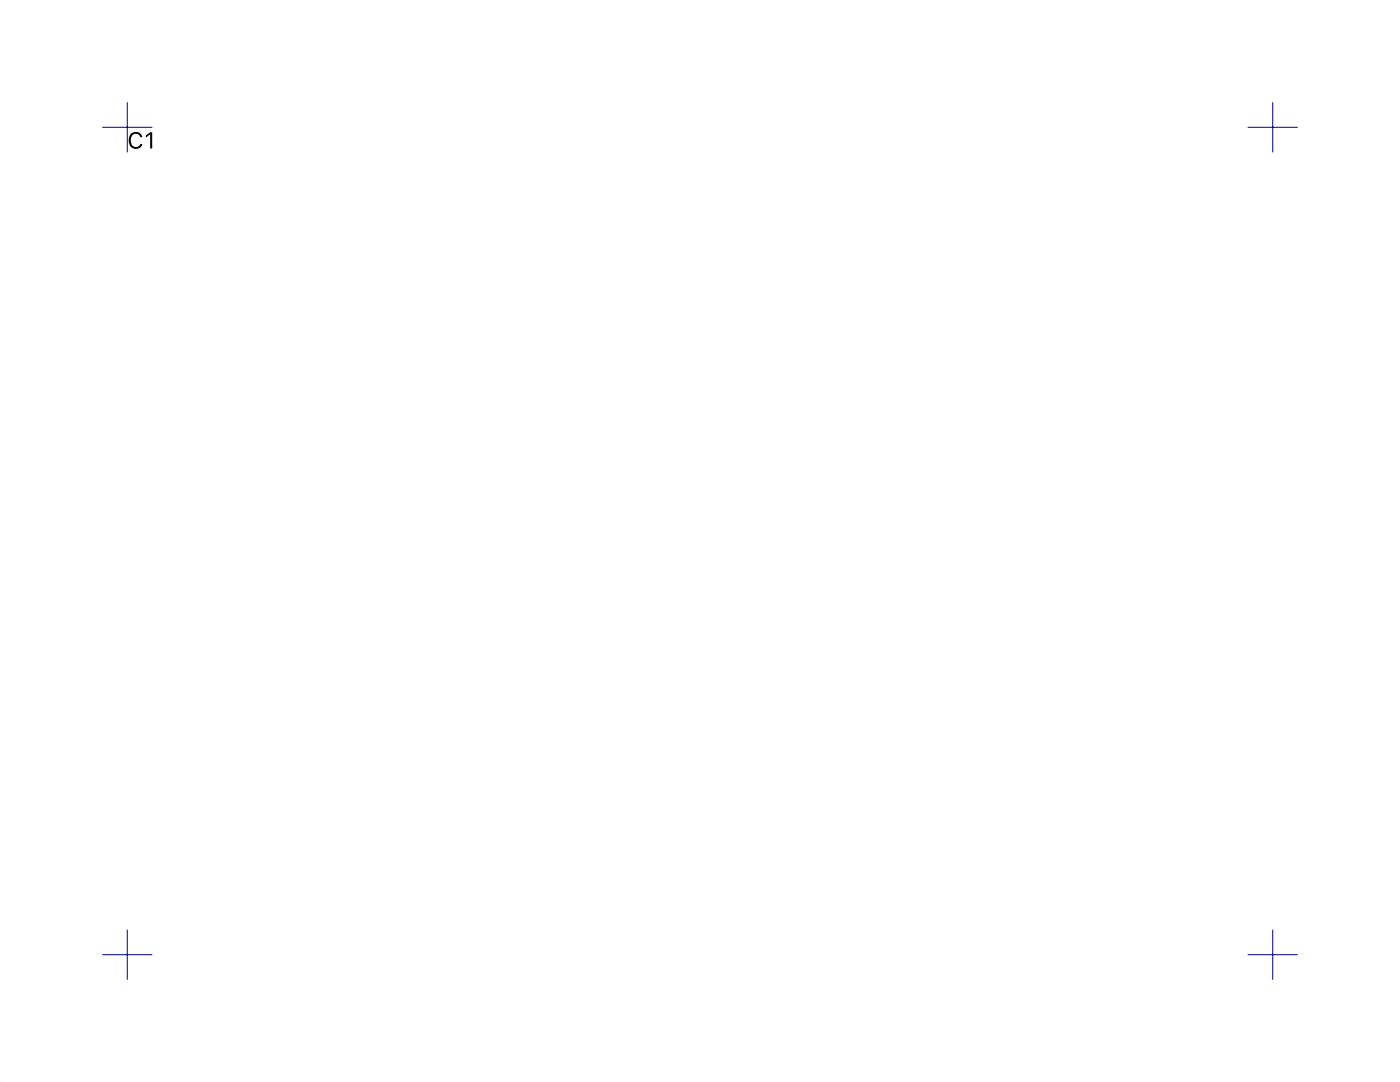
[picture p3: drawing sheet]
<svg xmlns="http://www.w3.org/2000/svg" width="279mm" height="216mm" viewBox="0 0 279 216" stroke-linecap="round" stroke-linejoin="round" font-family="sans-serif">
<path d="M20.4 25.4h10M25.4 20.4v10M249 25.4h10M254 20.4v10M20.4 190.5h10M25.4 185.5v10M249 190.5h10M254 185.5v10" fill="none" stroke="#00008b" stroke-width=".2"/>
<path d="M26.1 26.8a1.77 1.77 0 0 0 1 2.9l.6-.1 .5-.4 .2-.5h-.4a1.02 1.02 0 0 1-1.3 .6 1.02 1.02 0 0 1-.6-1.3 1.01 1.01 0 0 1 .6-1.2 1.01 1.01 0 0 1 1.3 .6h.4a1.36 1.36 0 0 0-1-1 1.36 1.36 0 0 0-1.3 .4zM29.1 27v.4l.9-.6v2.8h.4v-3.2h-.4z" fill-rule="evenodd" fill="#000"/>
</svg>
